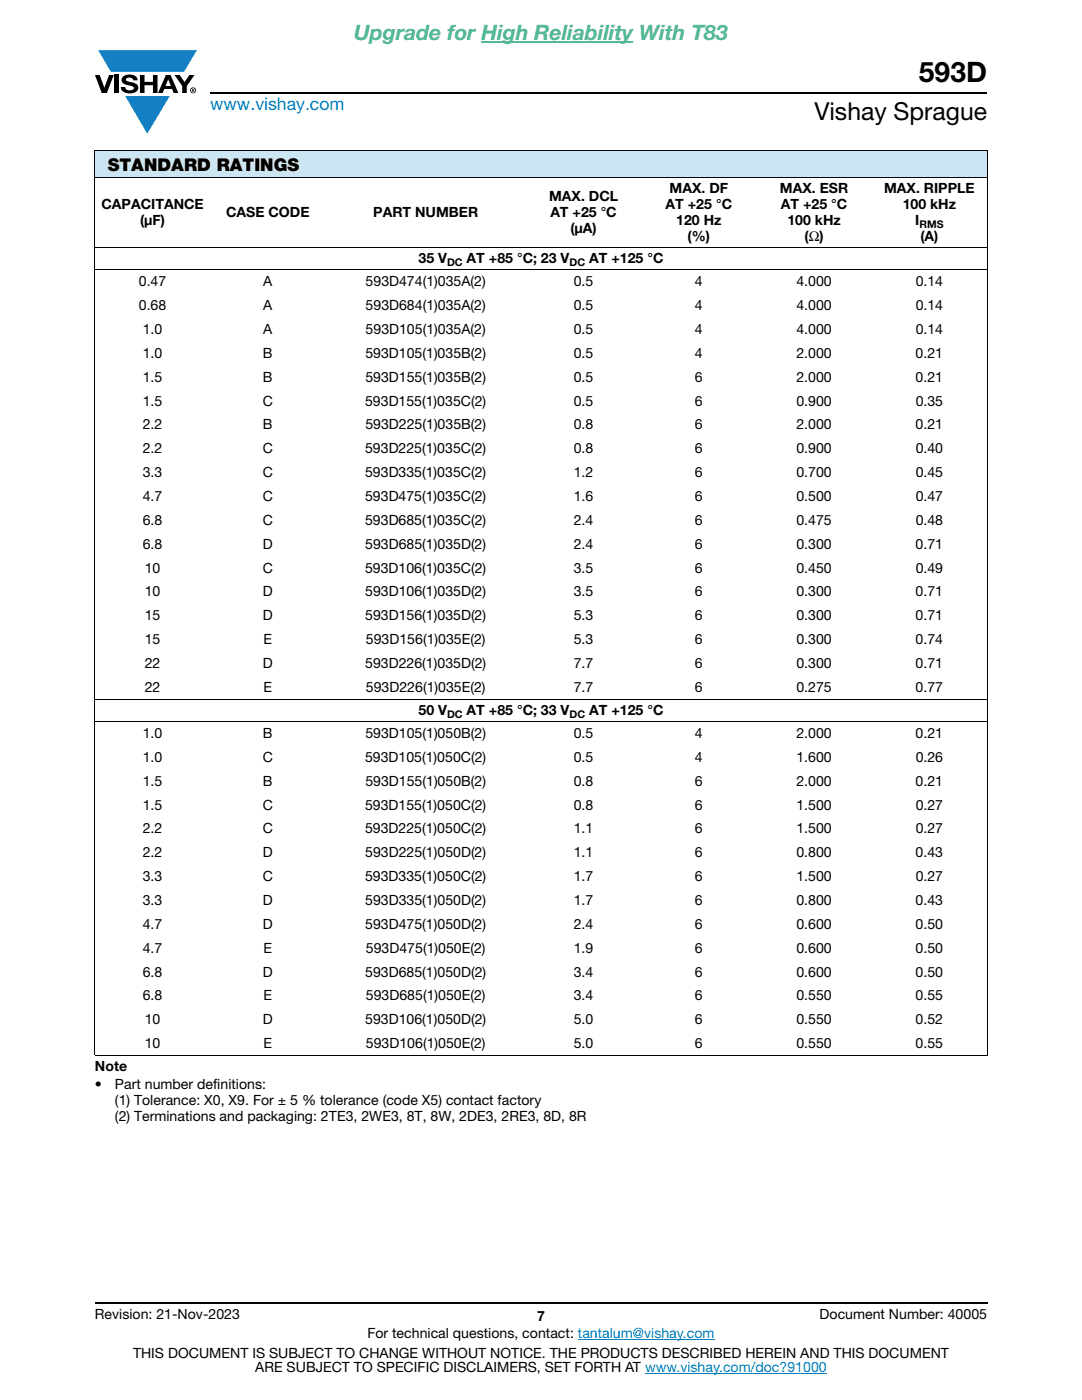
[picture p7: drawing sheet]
<svg xmlns="http://www.w3.org/2000/svg" width="216mm" height="279mm" viewBox="0 0 216 279" stroke-linecap="round" stroke-linejoin="round" font-family="sans-serif">
<defs><g id="words">
<text font-size="5.6" x="183.4" y="16.4">593D</text>
<text font-size="4.9" x="162.5" y="24">Vishay Sprague</text>
<text font-size="4.2" fill="#4cbb84" x="70.7" y="8">Upgrade for High Reliability With T83</text>
<text font-size="3.5" fill="#007ec4" x="42" y="21.9">www.vishay.com</text>
<text font-size="3.5" x="21.5" y="34.1">STANDARD RATINGS</text>
<g font-size="2.8">
<text x="20.2" y="41.8">CAPACITANCE</text>
<text x="109.6" y="40.2">MAX. DCL</text>
<text x="132.8" y="41.8">AT +25 °C</text>
<text x="133.6" y="38.6">MAX. DF</text>
<text x="155.6" y="38.6">MAX. ESR</text>
<text x="155.8" y="41.8">AT +25 °C</text>
<text x="176.4" y="38.6">MAX. RIPPLE</text>
<text x="180.1" y="41.8">100 kHz</text>
<text x="27.9" y="45">(μF)</text>
<text x="45.1" y="43.4">CASE CODE</text>
<text x="74.5" y="43.4">PART NUMBER</text>
<text x="109.8" y="43.4">AT +25 °C</text>
<text x="113.8" y="46.5">(μA)</text>
<text x="134.9" y="45">120 Hz</text>
<text x="157.1" y="45">100 kHz</text>
<text x="182.6" y="45">I</text>
<text x="83.5" y="52.6">35 V</text>
<text x="93.1" y="52.6">AT +85 °C; 23 V</text>
<text x="117.6" y="52.6">AT +125 °C</text>
<text x="137.2" y="48.1">(%)</text>
<text x="160.5" y="48.1">(Ω)</text>
<text x="183.6" y="48.1">(A)</text>
<text x="27.7" y="57.1">0.47</text>
<text x="52.5" y="57.1">A</text>
<text x="73" y="57.1">593D474(1)035A(2)</text>
<text x="114.5" y="57.1">0.5</text>
<text x="138.7" y="57.1">4</text>
<text x="158.9" y="57.1">4.000</text>
<text x="182.7" y="57.1">0.14</text>
<text x="27.7" y="61.9">0.68</text>
<text x="52.5" y="61.9">A</text>
<text x="73" y="61.9">593D684(1)035A(2)</text>
<text x="114.5" y="61.9">0.5</text>
<text x="138.7" y="61.9">4</text>
<text x="158.9" y="61.9">4.000</text>
<text x="182.7" y="61.9">0.14</text>
<text x="28.5" y="66.7">1.0</text>
<text x="28.5" y="71.4">1.0</text>
<text x="52.5" y="71.4">B</text>
<text x="52.5" y="66.7">A</text>
<text x="72.9" y="71.4">593D105(1)035B(2)</text>
<text x="73" y="66.7">593D105(1)035A(2)</text>
<text x="114.5" y="71.4">0.5</text>
<text x="114.5" y="66.7">0.5</text>
<text x="138.7" y="71.4">4</text>
<text x="138.7" y="66.7">4</text>
<text x="158.9" y="71.4">2.000</text>
<text x="158.9" y="66.7">4.000</text>
<text x="182.7" y="71.4">0.21</text>
<text x="182.7" y="66.7">0.14</text>
<text x="28.5" y="76.2">1.5</text>
<text x="52.5" y="76.2">B</text>
<text x="72.9" y="76.2">593D155(1)035B(2)</text>
<text x="114.5" y="76.2">0.5</text>
<text x="138.7" y="76.2">6</text>
<text x="158.9" y="76.2">2.000</text>
<text x="182.7" y="76.2">0.21</text>
<text x="28.5" y="80.9">1.5</text>
<text x="52.4" y="80.9">C</text>
<text x="72.9" y="80.9">593D155(1)035C(2)</text>
<text x="114.5" y="80.9">0.5</text>
<text x="138.7" y="80.9">6</text>
<text x="158.9" y="80.9">0.900</text>
<text x="182.7" y="80.9">0.35</text>
<text x="28.5" y="85.7">2.2</text>
<text x="52.5" y="85.7">B</text>
<text x="72.9" y="85.7">593D225(1)035B(2)</text>
<text x="114.5" y="85.7">0.8</text>
<text x="138.7" y="85.7">6</text>
<text x="158.9" y="85.7">2.000</text>
<text x="182.7" y="85.7">0.21</text>
<text x="28.5" y="90.5">2.2</text>
<text x="28.5" y="95.2">3.3</text>
<text x="52.4" y="90.5">C</text>
<text x="52.4" y="95.2">C</text>
<text x="72.9" y="90.5">593D225(1)035C(2)</text>
<text x="72.9" y="95.2">593D335(1)035C(2)</text>
<text x="114.5" y="90.5">0.8</text>
<text x="114.5" y="95.2">1.2</text>
<text x="138.7" y="90.5">6</text>
<text x="138.7" y="95.2">6</text>
<text x="158.9" y="90.5">0.900</text>
<text x="158.9" y="95.2">0.700</text>
<text x="182.7" y="90.5">0.40</text>
<text x="182.7" y="95.2">0.45</text>
<text x="28.5" y="100">4.7</text>
<text x="52.4" y="100">C</text>
<text x="72.9" y="100">593D475(1)035C(2)</text>
<text x="114.5" y="100">1.6</text>
<text x="138.7" y="100">6</text>
<text x="158.9" y="100">0.500</text>
<text x="182.7" y="100">0.47</text>
<text x="28.5" y="104.8">6.8</text>
<text x="52.4" y="104.8">C</text>
<text x="72.9" y="104.8">593D685(1)035C(2)</text>
<text x="114.5" y="104.8">2.4</text>
<text x="138.7" y="104.8">6</text>
<text x="158.9" y="104.8">0.475</text>
<text x="182.7" y="104.8">0.48</text>
<text x="28.5" y="109.5">6.8</text>
<text x="52.5" y="109.5">D</text>
<text x="72.9" y="109.5">593D685(1)035D(2)</text>
<text x="114.5" y="109.5">2.4</text>
<text x="138.7" y="109.5">6</text>
<text x="158.9" y="109.5">0.300</text>
<text x="182.7" y="109.5">0.71</text>
<text x="28.9" y="114.3">10</text>
<text x="28.9" y="119">10</text>
<text x="52.4" y="114.3">C</text>
<text x="52.5" y="119">D</text>
<text x="72.9" y="114.3">593D106(1)035C(2)</text>
<text x="72.9" y="119">593D106(1)035D(2)</text>
<text x="114.5" y="119">3.5</text>
<text x="114.5" y="114.3">3.5</text>
<text x="138.7" y="119">6</text>
<text x="138.7" y="114.3">6</text>
<text x="158.9" y="119">0.300</text>
<text x="158.9" y="114.3">0.450</text>
<text x="182.7" y="119">0.71</text>
<text x="182.7" y="114.3">0.49</text>
<text x="28.9" y="123.8">15</text>
<text x="52.5" y="123.8">D</text>
<text x="72.9" y="123.8">593D156(1)035D(2)</text>
<text x="114.5" y="123.8">5.3</text>
<text x="138.7" y="123.8">6</text>
<text x="158.9" y="123.8">0.300</text>
<text x="182.7" y="123.8">0.71</text>
<text x="28.9" y="128.6">15</text>
<text x="52.6" y="128.6">E</text>
<text x="73" y="128.6">593D156(1)035E(2)</text>
<text x="114.5" y="128.6">5.3</text>
<text x="138.7" y="128.6">6</text>
<text x="158.9" y="128.6">0.300</text>
<text x="182.7" y="128.6">0.74</text>
<text x="28.9" y="133.3">22</text>
<text x="52.5" y="133.3">D</text>
<text x="72.9" y="133.3">593D226(1)035D(2)</text>
<text x="114.5" y="133.3">7.7</text>
<text x="138.7" y="133.3">6</text>
<text x="158.9" y="133.3">0.300</text>
<text x="182.7" y="133.3">0.71</text>
<text x="28.9" y="138.1">22</text>
<text x="52.6" y="138.1">E</text>
<text x="73" y="138.1">593D226(1)035E(2)</text>
<text x="83.5" y="142.7">50 V</text>
<text x="93.1" y="142.7">AT +85 °C; 33 V</text>
<text x="114.5" y="138.1">7.7</text>
<text x="117.6" y="142.7">AT +125 °C</text>
<text x="138.7" y="138.1">6</text>
<text x="158.9" y="138.1">0.275</text>
<text x="182.7" y="138.1">0.77</text>
<text x="28.5" y="147.3">1.0</text>
<text x="52.5" y="147.3">B</text>
<text x="72.9" y="147.3">593D105(1)050B(2)</text>
<text x="114.5" y="147.3">0.5</text>
<text x="138.7" y="147.3">4</text>
<text x="158.9" y="147.3">2.000</text>
<text x="182.7" y="147.3">0.21</text>
<text x="28.5" y="152">1.0</text>
<text x="52.4" y="152">C</text>
<text x="72.9" y="152">593D105(1)050C(2)</text>
<text x="114.5" y="152">0.5</text>
<text x="138.7" y="152">4</text>
<text x="158.9" y="152">1.600</text>
<text x="182.7" y="152">0.26</text>
<text x="28.5" y="156.8">1.5</text>
<text x="28.5" y="161.6">1.5</text>
<text x="52.4" y="161.6">C</text>
<text x="52.5" y="156.8">B</text>
<text x="72.9" y="161.6">593D155(1)050C(2)</text>
<text x="72.9" y="156.8">593D155(1)050B(2)</text>
<text x="114.5" y="156.8">0.8</text>
<text x="114.5" y="161.6">0.8</text>
<text x="138.7" y="156.8">6</text>
<text x="138.7" y="161.6">6</text>
<text x="158.9" y="156.8">2.000</text>
<text x="158.9" y="161.6">1.500</text>
<text x="182.7" y="156.8">0.21</text>
<text x="182.7" y="161.6">0.27</text>
<text x="28.5" y="166.3">2.2</text>
<text x="52.4" y="166.3">C</text>
<text x="72.9" y="166.3">593D225(1)050C(2)</text>
<text x="114.5" y="166.3">1.1</text>
<text x="138.7" y="166.3">6</text>
<text x="158.9" y="166.3">1.500</text>
<text x="182.7" y="166.3">0.27</text>
<text x="28.5" y="171.1">2.2</text>
<text x="52.5" y="171.1">D</text>
<text x="72.9" y="171.1">593D225(1)050D(2)</text>
<text x="114.5" y="171.1">1.1</text>
<text x="138.7" y="171.1">6</text>
<text x="158.9" y="171.1">0.800</text>
<text x="182.7" y="171.1">0.43</text>
<text x="28.5" y="175.9">3.3</text>
<text x="52.4" y="175.9">C</text>
<text x="72.9" y="175.9">593D335(1)050C(2)</text>
<text x="114.5" y="175.9">1.7</text>
<text x="138.7" y="175.9">6</text>
<text x="158.9" y="175.9">1.500</text>
<text x="182.7" y="175.9">0.27</text>
<text x="28.5" y="180.6">3.3</text>
<text x="28.5" y="185.4">4.7</text>
<text x="52.5" y="180.6">D</text>
<text x="52.5" y="185.4">D</text>
<text x="72.9" y="180.6">593D335(1)050D(2)</text>
<text x="72.9" y="185.4">593D475(1)050D(2)</text>
<text x="114.5" y="180.6">1.7</text>
<text x="114.5" y="185.4">2.4</text>
<text x="138.7" y="180.6">6</text>
<text x="138.7" y="185.4">6</text>
<text x="158.9" y="180.6">0.800</text>
<text x="158.9" y="185.4">0.600</text>
<text x="182.7" y="180.6">0.43</text>
<text x="182.7" y="185.4">0.50</text>
<text x="28.5" y="190.1">4.7</text>
<text x="52.6" y="190.1">E</text>
<text x="73" y="190.1">593D475(1)050E(2)</text>
<text x="114.5" y="190.1">1.9</text>
<text x="138.7" y="190.1">6</text>
<text x="158.9" y="190.1">0.600</text>
<text x="182.7" y="190.1">0.50</text>
<text x="28.5" y="194.9">6.8</text>
<text x="52.5" y="194.9">D</text>
<text x="72.9" y="194.9">593D685(1)050D(2)</text>
<text x="114.5" y="194.9">3.4</text>
<text x="138.7" y="194.9">6</text>
<text x="158.9" y="194.9">0.600</text>
<text x="182.7" y="194.9">0.50</text>
<text x="28.5" y="199.7">6.8</text>
<text x="52.6" y="199.7">E</text>
<text x="73" y="199.7">593D685(1)050E(2)</text>
<text x="114.5" y="199.7">3.4</text>
<text x="138.7" y="199.7">6</text>
<text x="158.9" y="199.7">0.550</text>
<text x="182.7" y="199.7">0.55</text>
<text x="28.9" y="204.4">10</text>
<text x="28.9" y="209.2">10</text>
<text x="52.5" y="204.4">D</text>
<text x="52.6" y="209.2">E</text>
<text x="72.9" y="204.4">593D106(1)050D(2)</text>
<text x="73" y="209.2">593D106(1)050E(2)</text>
<text x="114.5" y="209.2">5.0</text>
<text x="114.5" y="204.4">5.0</text>
<text x="138.7" y="209.2">6</text>
<text x="138.7" y="204.4">6</text>
<text x="158.9" y="209.2">0.550</text>
<text x="158.9" y="204.4">0.550</text>
<text x="182.7" y="209.2">0.55</text>
<text x="182.7" y="204.4">0.52</text>
<text x="18.9" y="213.8">Note</text>
<text x="18.9" y="217.3">•</text>
<text x="22.9" y="217.3">Part number definitions:</text>
<text x="22.9" y="220.5">(1) Tolerance: X0, X9. For ± 5 % tolerance (code X5) contact factory</text>
<text x="22.9" y="223.6">(2) Terminations and packaging: 2TE3, 2WE3, 8T, 8W, 2DE3, 2RE3, 8D, 8R</text>
<text x="18.9" y="263.3">Revision: 21-Nov-2023</text>
<text x="107.2" y="263.6">7</text>
<text x="163.6" y="263.3">Document Number: 40005</text>
<text x="73.3" y="267.1">For technical questions, contact: tantalum@vishay.com</text>
<text x="26.5" y="271">THIS DOCUMENT IS SUBJECT TO CHANGE WITHOUT NOTICE. THE PRODUCTS DESCRIBED HEREIN AND THIS DOCUMENT</text>
<text x="50.9" y="273.8">ARE SUBJECT TO SPECIFIC DISCLAIMERS, SET FORTH AT www.vishay.com/doc?91000</text>
</g>
<g font-size="2.1">
<text x="183.5" y="45.5">RMS</text>
<text x="89.2" y="53.1">DC</text>
<text x="113.6" y="53.1">DC</text>
<text x="89.2" y="143.2">DC</text>
<text x="113.6" y="143.2">DC</text>
</g>
</g></defs>
<g fill="#147fc3">
<path d="M19.6 10h19.7l-2.6 4.3h-1.1h-13.5z"/>
<path d="M25 19.2h8.9l-4.5 7.5z"/>
</g>
<g fill="#000">
<path d="M18.9 15h1l.9 2.5 1-2.5h.9l-1.4 3.6h-1zM22.9 15h.9v3.6h-.9zM24.6 15.3a2.1 2.1 0 0 1 2.8 .3l.1 .4h-.9a.79 .79 0 0 0-.7-.5 .79 .79 0 0 0-.8 .4l.3 .3 1 .2a1.08 1.08 0 0 1 1.2 1 1.08 1.08 0 0 1-1.1 1.2 1.73 1.73 0 0 1-2.4-1.2h.9a.96 .96 0 0 0 .8 .6 .96 .96 0 0 0 .9-.4 1.31 1.31 0 0 0-1.2-.6 1.03 1.03 0 0 1-1.1-.6 1.03 1.03 0 0 1 .2-1.1zM27.9 15h.9v1.3h1.7v-1.3h.9v3.6h-.9v-1.6h-1.7v1.6h-.9zM34.8 15h1.1l.9 1.4 1-1.4h1l-1.5 2.2v1.4h-.9v-1.4z"/>
<path d="M33.6 15.9l.5 1.3h-1.1zM33.1 15l-1.6 3.6h1l.3-.8h1.5l.3 .8h1l-1.6-3.6z"/>
<path d="M38.4 17.8h.2v.2h-.2zM38.3 17.7v.7h.1v-.3l.4 .3-.2-.3 .2-.2-.1-.2z"/>
<path d="M38.1 18a.46 .46 0 0 1 .9 0 .46 .46 0 0 1-.9 0zM37.9 18a.6 .6 0 0 0 1.2 0 .6 .6 0 0 0-1.2 0z"/>
</g>
<path d="M42 18.6h155M18.9 260h178.1" fill="none" stroke="#000" stroke-width=".36"/>
<path d="M96.1 8.3h30.3" fill="none" stroke="#4cbb84" stroke-width=".21"/>
<path d="M115.3 267.3h27.3M128.7 274h36.3" fill="none" stroke="#007ec4" stroke-width=".2"/>
<path d="M18.9 30h178.1v5.5h-178.1z" fill="#cce5f3"/>
<path d="M18.9 30h178.1M18.9 35.5h178.1M18.9 30.1v180.5M197 30.1v180.5M18.9 49.4h178.1M18.9 53.8h178.1M18.9 139.6h178.1M18.9 144h178.1M18.9 210.7h178.1" fill="none" stroke="#000" stroke-width=".2"/>
<use href="#words"/>
</svg>
